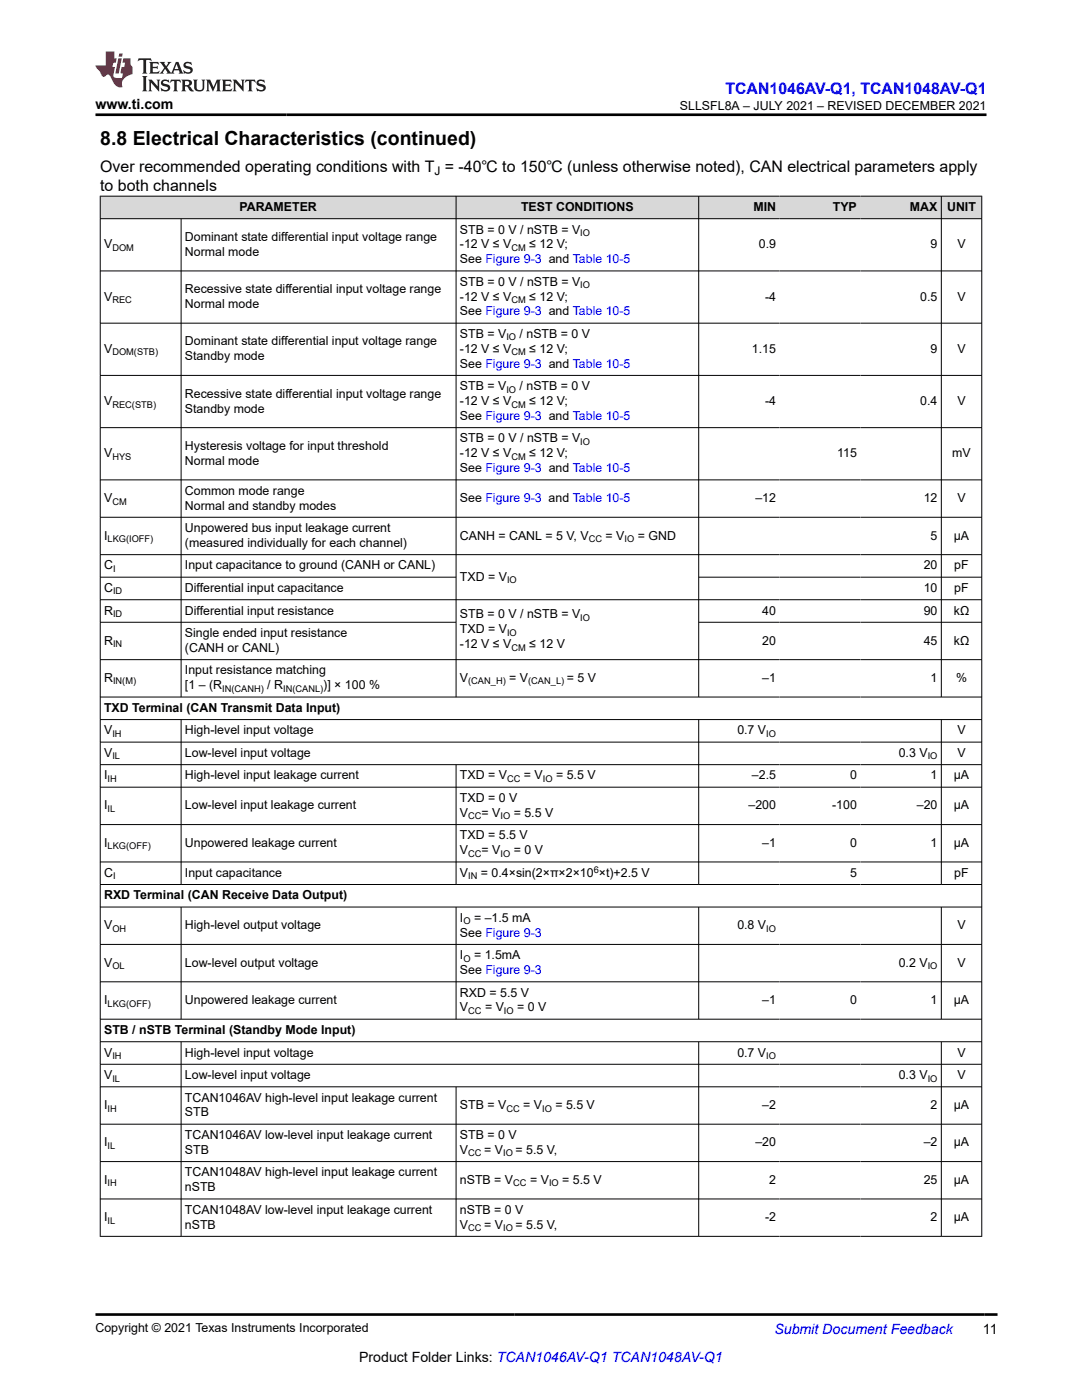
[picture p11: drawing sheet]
<svg xmlns="http://www.w3.org/2000/svg" width="216mm" height="279mm" viewBox="0 0 216 279" stroke-linecap="round" stroke-linejoin="round" font-family="sans-serif">
<defs><g id="words">
<text font-size="3.9" x="20" y="28.8">8.8 Electrical Characteristics (continued)</text>
<text font-size="3.2" fill="#00f" x="144.7" y="18.7">TCAN1046AV-Q1, TCAN1048AV-Q1</text>
<g font-size="3.2">
<text x="20" y="34.3">Over recommended operating conditions with T = -40℃ to 150℃ (unless otherwise noted), CAN electrical parameters apply</text>
<text x="20" y="38.1">to both channels</text>
</g>
<g font-size="2.8">
<text x="19" y="21.8">www.ti.com</text>
<text x="196.1" y="266.1">11</text>
<text x="71.7" y="271.7">Product Folder Links: TCAN1046AV-Q1 TCAN1048AV-Q1</text>
</g>
<text font-size="2.8" fill="#00f" x="154.5" y="266.2">Submit Document Feedback</text>
<g font-size="2.5">
<text x="135.7" y="21.9">SLLSFL8A – JULY 2021 – REVISED DECEMBER 2021</text>
<text x="47.8" y="42.1">PARAMETER</text>
<text x="91.8" y="46.6">STB = 0 V / nSTB = V</text>
<text x="104" y="42.1">TEST CONDITIONS</text>
<text x="150.3" y="42.1">MIN</text>
<text x="166.2" y="42.1">TYP</text>
<text x="181.6" y="42.1">MAX</text>
<text x="189" y="42.1">UNIT</text>
<text x="20.8" y="49.6">V</text>
<text x="36.9" y="48.1">Dominant state differential input voltage range</text>
<text x="36.9" y="51.1">Normal mode</text>
<text x="91.8" y="49.6">-12 V ≤ V</text>
<text x="91.8" y="52.5">See Figure 9-3 and Table 10-5</text>
<text x="105.6" y="49.6">≤ 12 V;</text>
<text x="151.4" y="49.6">0.9</text>
<text x="185.7" y="49.6">9</text>
<text x="191" y="49.6">V</text>
<text x="20.8" y="60">V</text>
<text x="36.9" y="58.5">Recessive state differential input voltage range</text>
<text x="91.8" y="60">-12 V ≤ V</text>
<text x="91.8" y="57">STB = 0 V / nSTB = V</text>
<text x="105.6" y="60">≤ 12 V;</text>
<text x="152.7" y="60">-4</text>
<text x="183.6" y="60">0.5</text>
<text x="191" y="60">V</text>
<text x="36.9" y="61.5">Normal mode</text>
<text x="91.8" y="63">See Figure 9-3 and Table 10-5</text>
<text x="20.8" y="70.4">V</text>
<text x="36.9" y="68.9">Dominant state differential input voltage range</text>
<text x="36.9" y="71.9">Standby mode</text>
<text x="91.8" y="70.4">-12 V ≤ V</text>
<text x="91.8" y="67.5">STB = V</text>
<text x="103.7" y="67.5">/ nSTB = 0 V</text>
<text x="105.6" y="70.4">≤ 12 V;</text>
<text x="150" y="70.4">1.15</text>
<text x="185.7" y="70.4">9</text>
<text x="191" y="70.4">V</text>
<text x="91.8" y="73.4">See Figure 9-3 and Table 10-5</text>
<text x="91.8" y="77.9">STB = V</text>
<text x="103.7" y="77.9">/ nSTB = 0 V</text>
<text x="20.8" y="80.8">V</text>
<text x="36.9" y="79.4">Recessive state differential input voltage range</text>
<text x="36.9" y="82.3">Standby mode</text>
<text x="91.8" y="80.8">-12 V ≤ V</text>
<text x="91.8" y="83.8">See Figure 9-3 and Table 10-5</text>
<text x="105.6" y="80.8">≤ 12 V;</text>
<text x="152.7" y="80.8">-4</text>
<text x="183.6" y="80.8">0.4</text>
<text x="191" y="80.8">V</text>
<text x="36.9" y="89.8">Hysteresis voltage for input threshold</text>
<text x="91.8" y="88.3">STB = 0 V / nSTB = V</text>
<text x="20.8" y="91.3">V</text>
<text x="36.9" y="92.8">Normal mode</text>
<text x="91.8" y="91.3">-12 V ≤ V</text>
<text x="91.8" y="94.2">See Figure 9-3 and Table 10-5</text>
<text x="105.6" y="91.3">≤ 12 V;</text>
<text x="167.1" y="91.3">115</text>
<text x="190" y="91.3">mV</text>
<text x="20.8" y="100.2">V</text>
<text x="36.9" y="98.7">Common mode range</text>
<text x="36.9" y="101.7">Normal and standby modes</text>
<text x="91.8" y="100.2">See Figure 9-3 and Table 10-5</text>
<text x="150.7" y="100.2">–12</text>
<text x="184.3" y="100.2">12</text>
<text x="191" y="100.2">V</text>
<text x="20.8" y="107.7">I</text>
<text x="36.9" y="106.2">Unpowered bus input leakage current</text>
<text x="91.8" y="107.7">CANH = CANL = 5 V, V</text>
<text x="120.8" y="107.7">= V</text>
<text x="127.3" y="107.7">= GND</text>
<text x="185.7" y="107.7">5</text>
<text x="190.3" y="107.7">µA</text>
<text x="20.8" y="113.7">C</text>
<text x="36.9" y="109.2">(measured individually for each channel)</text>
<text x="36.9" y="113.7">Input capacitance to ground (CANH or CANL)</text>
<text x="184.3" y="113.7">20</text>
<text x="190.4" y="113.7">pF</text>
<text x="20.8" y="118.2">C</text>
<text x="36.9" y="118.2">Differential input capacitance</text>
<text x="91.8" y="115.9">TXD = V</text>
<text x="184.3" y="118.2">10</text>
<text x="190.4" y="118.2">pF</text>
<text x="20.8" y="122.6">R</text>
<text x="36.9" y="122.6">Differential input resistance</text>
<text x="91.8" y="123.4">STB = 0 V / nSTB = V</text>
<text x="152.1" y="122.6">40</text>
<text x="184.3" y="122.6">90</text>
<text x="190.3" y="122.6">kΩ</text>
<text x="20.8" y="128.6">R</text>
<text x="36.9" y="127.1">Single ended input resistance</text>
<text x="36.9" y="130.1">(CANH or CANL)</text>
<text x="91.8" y="126.4">TXD = V</text>
<text x="91.8" y="129.3">-12 V ≤ V</text>
<text x="105.6" y="129.3">≤ 12 V</text>
<text x="152.1" y="128.6">20</text>
<text x="184.3" y="128.6">45</text>
<text x="190.3" y="128.6">kΩ</text>
<text x="20.8" y="136.1">R</text>
<text x="36.9" y="134.6">Input resistance matching</text>
<text x="36.9" y="137.6">[1 – (R</text>
<text x="53.3" y="137.6">/ R</text>
<text x="64.5" y="137.6">)] × 100 %</text>
<text x="91.8" y="136.1">V</text>
<text x="101.6" y="136.1">= V</text>
<text x="113.1" y="136.1">= 5 V</text>
<text x="152.1" y="136.1">–1</text>
<text x="185.7" y="136.1">1</text>
<text x="190.8" y="136.1">%</text>
<text x="20.8" y="142.1">TXD Terminal (CAN Transmit Data Input)</text>
<text x="20.8" y="146.6">V</text>
<text x="36.9" y="146.6">High-level input voltage</text>
<text x="147.1" y="146.6">0.7 V</text>
<text x="191" y="146.6">V</text>
<text x="20.8" y="151.1">V</text>
<text x="20.8" y="155.6">I</text>
<text x="36.9" y="151.1">Low-level input voltage</text>
<text x="36.9" y="155.6">High-level input leakage current</text>
<text x="91.8" y="155.6">TXD = V</text>
<text x="104.5" y="155.6">= V</text>
<text x="111" y="155.6">= 5.5 V</text>
<text x="150" y="155.6">–2.5</text>
<text x="169.6" y="155.6">0</text>
<text x="179.3" y="151.1">0.3 V</text>
<text x="185.7" y="155.6">1</text>
<text x="190.3" y="155.6">µA</text>
<text x="191" y="151.1">V</text>
<text x="20.8" y="161.5">I</text>
<text x="36.9" y="161.5">Low-level input leakage current</text>
<text x="91.8" y="160.1">TXD = 0 V</text>
<text x="149.4" y="161.5">–200</text>
<text x="166" y="161.5">-100</text>
<text x="182.9" y="161.5">–20</text>
<text x="190.3" y="161.5">µA</text>
<text x="91.8" y="163">V</text>
<text x="91.8" y="167.5">TXD = 5.5 V</text>
<text x="96.1" y="163">= V</text>
<text x="102.5" y="163">= 5.5 V</text>
<text x="20.8" y="169">I</text>
<text x="36.9" y="169">Unpowered leakage current</text>
<text x="91.8" y="170.5">V</text>
<text x="96.1" y="170.5">= V</text>
<text x="102.5" y="170.5">= 0 V</text>
<text x="152.1" y="169">–1</text>
<text x="169.6" y="169">0</text>
<text x="185.7" y="169">1</text>
<text x="190.3" y="169">µA</text>
<text x="20.8" y="175">C</text>
<text x="20.8" y="179.5">RXD Terminal (CAN Receive Data Output)</text>
<text x="36.9" y="175">Input capacitance</text>
<text x="91.8" y="175">V</text>
<text x="96" y="175">= 0.4×sin(2×π×2×10 ×t)+2.5 V</text>
<text x="169.6" y="175">5</text>
<text x="190.4" y="175">pF</text>
<text x="20.8" y="185.5">V</text>
<text x="36.9" y="185.5">High-level output voltage</text>
<text x="91.8" y="184">I</text>
<text x="94.6" y="184">= –1.5 mA</text>
<text x="147.1" y="185.5">0.8 V</text>
<text x="191" y="185.5">V</text>
<text x="91.8" y="186.9">See Figure 9-3</text>
<text x="91.8" y="191.4">I</text>
<text x="94.6" y="191.4">= 1.5mA</text>
<text x="20.8" y="192.9">V</text>
<text x="36.9" y="192.9">Low-level output voltage</text>
<text x="91.8" y="194.4">See Figure 9-3</text>
<text x="179.3" y="192.9">0.2 V</text>
<text x="191" y="192.9">V</text>
<text x="20.8" y="200.4">I</text>
<text x="36.9" y="200.4">Unpowered leakage current</text>
<text x="91.8" y="198.9">RXD = 5.5 V</text>
<text x="91.8" y="201.9">V</text>
<text x="96.8" y="201.9">= V</text>
<text x="103.2" y="201.9">= 0 V</text>
<text x="152.1" y="200.4">–1</text>
<text x="169.6" y="200.4">0</text>
<text x="185.7" y="200.4">1</text>
<text x="190.3" y="200.4">µA</text>
<text x="20.8" y="206.4">STB / nSTB Terminal (Standby Mode Input)</text>
<text x="20.8" y="210.9">V</text>
<text x="20.8" y="215.4">V</text>
<text x="36.9" y="210.9">High-level input voltage</text>
<text x="36.9" y="215.4">Low-level input voltage</text>
<text x="147.1" y="210.9">0.7 V</text>
<text x="179.3" y="215.4">0.3 V</text>
<text x="191" y="210.9">V</text>
<text x="191" y="215.4">V</text>
<text x="20.8" y="221.3">I</text>
<text x="36.9" y="219.9">TCAN1046AV high-level input leakage current</text>
<text x="91.8" y="221.3">STB = V</text>
<text x="104.4" y="221.3">= V</text>
<text x="110.8" y="221.3">= 5.5 V</text>
<text x="152.1" y="221.3">–2</text>
<text x="185.7" y="221.3">2</text>
<text x="190.3" y="221.3">µA</text>
<text x="36.9" y="222.8">STB</text>
<text x="36.9" y="227.3">TCAN1046AV low-level input leakage current</text>
<text x="91.8" y="227.3">STB = 0 V</text>
<text x="20.8" y="228.8">I</text>
<text x="36.9" y="230.3">STB</text>
<text x="91.8" y="230.3">V</text>
<text x="96.6" y="230.3">= V</text>
<text x="102.9" y="230.3">= 5.5 V,</text>
<text x="150.7" y="228.8">–20</text>
<text x="184.3" y="228.8">–2</text>
<text x="190.3" y="228.8">µA</text>
<text x="20.8" y="236.3">I</text>
<text x="36.9" y="234.8">TCAN1048AV high-level input leakage current</text>
<text x="36.9" y="237.7">nSTB</text>
<text x="91.8" y="236.3">nSTB = V</text>
<text x="105.8" y="236.3">= V</text>
<text x="112.2" y="236.3">= 5.5 V</text>
<text x="153.5" y="236.3">2</text>
<text x="184.3" y="236.3">25</text>
<text x="190.3" y="236.3">µA</text>
<text x="20.8" y="243.7">I</text>
<text x="36.9" y="242.2">TCAN1048AV low-level input leakage current</text>
<text x="36.9" y="245.2">nSTB</text>
<text x="91.8" y="242.2">nSTB = 0 V</text>
<text x="91.8" y="245.2">V</text>
<text x="96.6" y="245.2">= V</text>
<text x="102.9" y="245.2">= 5.5 V,</text>
<text x="152.7" y="243.7">-2</text>
<text x="185.7" y="243.7">2</text>
<text x="190.3" y="243.7">µA</text>
<text x="19" y="265.9">Copyright © 2021 Texas Instruments Incorporated</text>
</g>
<text font-size="2.4" x="86.7" y="34.9">J</text>
<g font-size="1.9">
<text x="115.8" y="47.1">IO</text>
<text x="22.4" y="50.1">DOM</text>
<text x="102.1" y="50.1">CM</text>
<text x="115.8" y="57.5">IO</text>
<text x="22.4" y="60.5">REC</text>
<text x="102.1" y="60.5">CM</text>
<text x="22.4" y="70.9">DOM(STB)</text>
<text x="101" y="68">IO</text>
<text x="102" y="70.9">CM</text>
<text x="22.4" y="81.3">REC(STB)</text>
<text x="101" y="78.4">IO</text>
<text x="102" y="81.3">CM</text>
<text x="115.8" y="88.8">IO</text>
<text x="22.4" y="91.8">HYS</text>
<text x="102.1" y="91.8">CM</text>
<text x="22.4" y="100.7">CM</text>
<text x="21.5" y="108.2">LKG(IOFF)</text>
<text x="117.5" y="108.2">CC</text>
<text x="124.6" y="108.2">IO</text>
<text x="22.6" y="114.1">I</text>
<text x="22.6" y="118.6">ID</text>
<text x="101.2" y="116.4">IO</text>
<text x="22.6" y="123.1">ID</text>
<text x="115.8" y="123.9">IO</text>
<text x="22.6" y="129.1">IN</text>
<text x="101.2" y="126.9">IO</text>
<text x="102.1" y="129.8">CM</text>
<text x="22.6" y="136.6">IN(M)</text>
<text x="93.4" y="136.6">(CAN_H)</text>
<text x="105.4" y="136.6">(CAN_L)</text>
<text x="44.3" y="138.1">IN(CANH)</text>
<text x="56.5" y="138.1">IN(CANL)</text>
<text x="22.4" y="147.1">IH</text>
<text x="152.9" y="147.1">IO</text>
<text x="22.4" y="151.6">IL</text>
<text x="185.1" y="151.6">IO</text>
<text x="21.5" y="156.1">IH</text>
<text x="101.2" y="156.1">CC</text>
<text x="108.3" y="156.1">IO</text>
<text x="21.5" y="162">IL</text>
<text x="93.4" y="163.5">CC</text>
<text x="99.9" y="163.5">IO</text>
<text x="21.5" y="169.5">LKG(OFF)</text>
<text x="93.4" y="171">CC</text>
<text x="99.9" y="171">IO</text>
<text x="22.6" y="175.5">I</text>
<text x="93.4" y="175.5">IN</text>
<text x="118.5" y="174.2">6</text>
<text x="22.4" y="186">OH</text>
<text x="92.5" y="184.5">O</text>
<text x="152.9" y="186">IO</text>
<text x="92.5" y="191.9">O</text>
<text x="22.4" y="193.4">OL</text>
<text x="185.1" y="193.4">IO</text>
<text x="21.5" y="200.9">LKG(OFF)</text>
<text x="93.4" y="202.4">CC</text>
<text x="100.6" y="202.4">IO</text>
<text x="22.4" y="211.4">IH</text>
<text x="22.4" y="215.9">IL</text>
<text x="152.9" y="211.4">IO</text>
<text x="185.1" y="215.9">IO</text>
<text x="21.5" y="221.8">IH</text>
<text x="101" y="221.8">CC</text>
<text x="108.2" y="221.8">IO</text>
<text x="21.5" y="229.3">IL</text>
<text x="93.4" y="230.8">CC</text>
<text x="100.4" y="230.8">IO</text>
<text x="21.5" y="236.8">IH</text>
<text x="102.4" y="236.8">CC</text>
<text x="109.5" y="236.8">IO</text>
<text x="21.5" y="244.2">IL</text>
<text x="93.4" y="245.7">CC</text>
<text x="100.4" y="245.7">IO</text>
</g>
</g></defs>
<g fill="#d8d8d8">
<path d="M20 39.1h175.9v4.5h-175.9z" fill-rule="evenodd"/>
<path d="M20.1 39.2h70.8v4.4h-70.8z" fill-rule="evenodd"/>
<path d="M91.1 39.2h48.3v4.4h-48.3z" fill-rule="evenodd"/>
<path d="M139.5 39.2h16.1v4.4h-16.1z" fill-rule="evenodd"/>
<path d="M155.6 39.2h16.1v4.4h-16.1z" fill-rule="evenodd"/>
<path d="M171.7 39.2h16.1v4.4h-16.1z" fill-rule="evenodd"/>
<path d="M187.9 39.2h7.9v4.4h-7.9z" fill-rule="evenodd"/>
</g>
<g fill="none" stroke="#000" stroke-width=".2">
<path d="M19.9 39.1h176.1M20 39.1v207.7M91 39.1v100.1M139.4 39.1v100.1M187.8 39.1v100.1M195.9 39.1v207.7M19.9 43.6h176.1M19.9 54.1h176.1M36.1 43.6v95.6M19.9 64.5h176.1M19.9 74.9h176.1M19.9 85.3h176.1"/>
<path d="M19.9 95.8h176.1M19.9 103.2h176.1M19.9 110.7h176.1M19.9 115.2h71.2M19.9 119.7h176.1M139.4 115.2h56.6M19.9 124.2h71.2M19.9 131.6h176.1M19.9 139.1h176.1M139.4 124.2h56.6M19.9 143.6h176.1M19.9 148.1h176.1"/>
<path d="M19.9 152.6h176.1M19.9 157.1h176.1M36.1 143.6v33M91 152.6v24M139.4 143.6v33M187.8 143.6v33M19.9 164.6h176.1M19.9 172h176.1M19.9 176.5h176.1M19.9 181h176.1M19.9 188.5h176.1M19.9 195.9h176.1"/>
<path d="M36.1 181v22.5M91 181v22.5M139.4 181v22.5M187.8 181v22.5M19.9 203.4h176.1M19.9 207.9h176.1M19.9 212.4h176.1M19.9 216.9h176.1M36.1 207.9v38.9M91 216.9v29.9M139.4 207.9v38.9M187.8 207.9v38.9"/>
<path d="M19.9 224.4h176.1M19.9 231.8h176.1M19.9 239.3h176.1M19.9 246.7h176.1"/>
</g>
<path d="M27.7 11.6l-.2 .6 .5-.2h.6v.1v2.2l-.2 .4h1l-.2-.4v-2.2v-.1h.5l.5 .2-.1-.6zM29.8 12.4l.2 .3v1.6l-.2 .4h1.9l.1-.6a1.08 1.08 0 0 1-1.3 .2v-.7h.6l.4 .2v-.7l-.4 .2h-.6v-.5l.2-.2a1 1 0 0 1 1 .3l-.1-.5zM31.8 12.4l1 1.1-1 1.2h.9l-.2-.2 .4-.8 .5 .8-.2 .2h1.6l-.2-.2 .1-.5h1l.1 .5-.1 .2h.9l-.2-.4-.8-1.9h-.5l-1 2.1-.8-1.1 .9-1h-.8l.2 .2-.5 .6-.3-.6 .1-.2zM35.2 12.8l.4 1h-.8zM36.8 12.5a.65 .65 0 0 0-.2 .7 .65 .65 0 0 0 .6 .5l.7 .1 .1 .3a.79 .79 0 0 1-.7 .4 .79 .79 0 0 1-.7-.5l.1 .7 .2-.1a.93 .93 0 0 0 1.1 0 .93 .93 0 0 0 .4-.9 1.46 1.46 0 0 0-1.2-.6l-.1-.3a1.09 1.09 0 0 1 1.2 .2l-.2-.6-.1 .1-.6-.2zM28.4 15.2l.2 .4v2.2l-.2 .4h1l-.2-.4v-2.2l.2-.4zM29.6 15.9l.2 .4v1.5l-.2 .4h.8l-.3-.4v-1.3l1.7 1.8v-2l.2-.4h-.8l.2 .2 .1 1.1-1.2-1.3zM32.3 16a.65 .65 0 0 0-.2 .8 .65 .65 0 0 0 .7 .4l.6 .2 .1 .2a.79 .79 0 0 1-.7 .4 .79 .79 0 0 1-.7-.5l.1 .7 .2-.1a.93 .93 0 0 0 1.1 .1 .93 .93 0 0 0 .4-1 1.46 1.46 0 0 0-1.2-.5l-.1-.4a1.09 1.09 0 0 1 1.2 .2l-.2-.6-.1 .1-.6-.1zM34.1 15.9l-.1 .6a.63 .63 0 0 1 .7-.3l.1 1.6-.3 .4h1l-.2-.4v-1.6a.66 .66 0 0 1 .8 .3l-.1-.6zM36.2 15.9l.2 .4v1.5l-.2 .4h.9l-.2-.2v-.7h.5l.1 .2a.79 .79 0 0 0 1.2 .6l-1-.9a.61 .61 0 0 0 .6-.6 .61 .61 0 0 0-.5-.7zM36.9 16.2h.2a.47 .47 0 0 1 .5 .1 .47 .47 0 0 1 .1 .5l-.2 .1-.6 .1zM38.5 15.9l.2 .2a2.27 2.27 0 0 0 .4 2 1.04 1.04 0 0 0 1.7-.7v-1.3l.2-.2h-.8l.2 .4v1.1a.6 .6 0 0 1-.6 .6 .6 .6 0 0 1-.6-.6v-1.1l.3-.4zM41.1 15.9l.2 .4v1.5l-.2 .4h.7l-.2-.4v-1.4l.9 1.9 .8-1.9v1.4l-.2 .4h1l-.3-.4v-1.5l.3-.4h-.8l-.7 1.5-.7-1.5zM44.3 15.9l.2 .4v1.5l-.2 .4h1.9l.1-.6a1.09 1.09 0 0 1-1.3 .2v-.7h.6l.4 .2v-.6l-.4 .2h-.6v-.6l.2-.1a1.01 1.01 0 0 1 1 .3l-.1-.6zM46.4 15.9l.3 .4v1.5l-.3 .4h.8l-.2-.4v-1.3l1.6 1.8v-2l.2-.4h-.7l.2 .2v1.1l-1.2-1.3zM49 15.9l-.1 .6a.63 .63 0 0 1 .8-.3v1.6l-.3 .4h1l-.2-.4v-1.6a.66 .66 0 0 1 .8 .3l-.1-.6zM51.4 16a.65 .65 0 0 0-.2 .8 .65 .65 0 0 0 .6 .4l.6 .2 .2 .2a.79 .79 0 0 1-.8 .4 .79 .79 0 0 1-.6-.5l.1 .7 .2-.1a.93 .93 0 0 0 1 .1 .93 .93 0 0 0 .5-1 1.46 1.46 0 0 0-1.3-.5l-.1-.4a1.09 1.09 0 0 1 1.3 .2l-.2-.6-.2 .1-.5-.1z" fill="#231f20"/>
<path d="M21.1 10.3v2.7h-2.1l.1 .4 .9 1a.95 .95 0 0 0 .9 .9 .59 .59 0 0 1 .6-.4 .59 .59 0 0 1 .5 .3l.4 .8a1.59 1.59 0 0 0 2.1 1.4 1.61 1.61 0 0 1 1-2.3l1-.3-.1-1.5a1.59 1.59 0 0 1-.4-1.7h-1.4l-.2 .9h.5l-.1 .9h-.5l-.2 .9v.3l.4 .1-.2 .9h-.6a.73 .73 0 0 1-1.1-.7l.3-1.5h-.5l.2-.9h.5l.2-.9h-.5v-1.3zM23.6 11.6l-.6 3.1h.7l.6-3.1zM23.8 10.7l-.1 .6h.7l.1-.6z" fill="#ed1c24"/>
<path d="M19 22.9h177.8M19.1 262.3h179.9" fill="none" stroke="#000" stroke-width=".53"/>
<use href="#words"/>
</svg>
